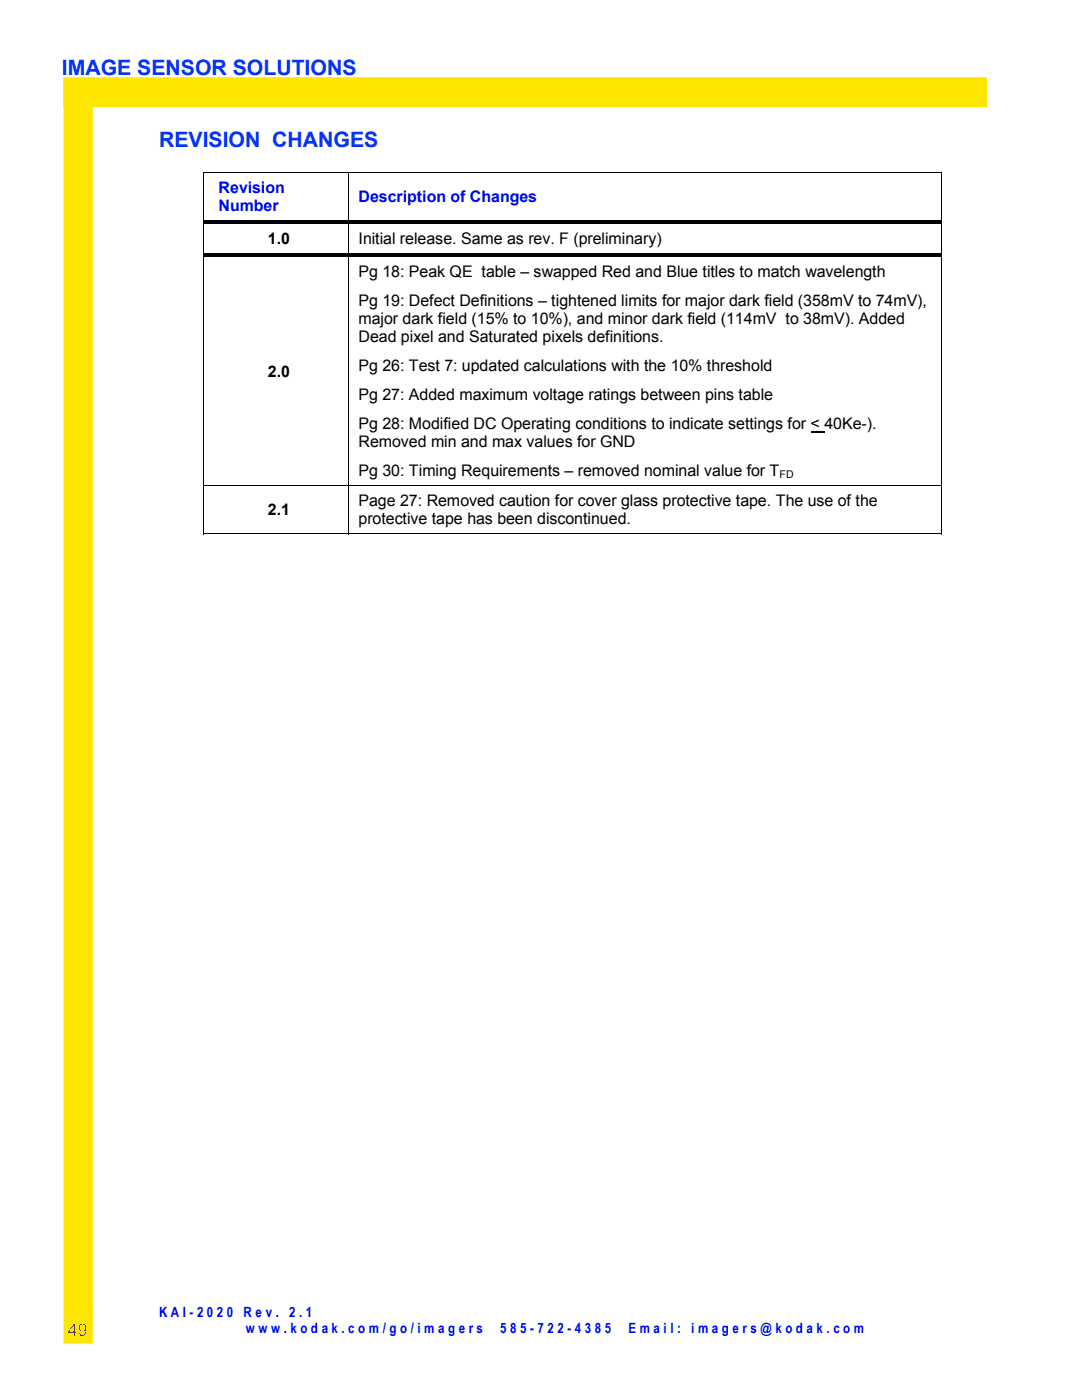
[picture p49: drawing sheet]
<svg xmlns="http://www.w3.org/2000/svg" width="216mm" height="279mm" viewBox="0 0 216 279" stroke-linecap="round" stroke-linejoin="round" font-family="sans-serif">
<defs><g id="words">
<g font-size="4.2" fill="#0035ff">
<text x="12.3" y="14.9">IMAGE SENSOR SOLUTIONS</text>
<text x="31.7" y="29.3">REVISION CHANGES</text>
</g>
<text font-size="3.5" fill="#f00" x="13.6" y="266.6">49</text>
<g font-size="3.2" fill="#00f">
<text x="43.6" y="38.5">Revision</text>
<text x="71.5" y="40.3">Description of Changes</text>
<text x="43.6" y="42.1">Number</text>
</g>
<g font-size="3.2">
<text x="53.5" y="48.7">1.0</text>
<text x="71.5" y="48.7">Initial release. Same as rev. F (preliminary)</text>
<text x="71.5" y="55.3">Pg 18: Peak QE table – swapped Red and Blue titles to match wavelength</text>
<text x="71.5" y="61">Pg 19: Defect Definitions – tightened limits for major dark field (358mV to 74mV),</text>
<text x="71.5" y="64.7">major dark field (15% to 10%), and minor dark field (114mV to 38mV). Added</text>
<text x="71.5" y="68.3">Dead pixel and Saturated pixels definitions.</text>
<text x="53.5" y="75.2">2.0</text>
<text x="71.5" y="74.1">Pg 26: Test 7: updated calculations with the 10% threshold</text>
<text x="71.5" y="79.9">Pg 27: Added maximum voltage ratings between pins table</text>
<text x="71.5" y="85.7">Pg 28: Modified DC Operating conditions to indicate settings for &lt; 40Ke-).</text>
<text x="71.5" y="89.3">Removed min and max values for GND</text>
<text x="71.5" y="95.1">Pg 30: Timing Requirements – removed nominal value for T</text>
<text x="71.5" y="101">Page 27: Removed caution for cover glass protective tape. The use of the</text>
<text x="53.5" y="102.8">2.1</text>
<text x="71.5" y="104.6">protective tape has been discontinued.</text>
</g>
<g font-size="2.8" fill="#00f">
<text x="31.7" y="262.8">K A I - 2 0 2 0</text>
<text x="48.6" y="262.8">R e v .</text>
<text x="57.7" y="262.8">2 . 1</text>
<text x="49.1" y="266">w w w . k o d a k . c o m / g o / i m a g e r s</text>
<text x="99.8" y="266">5 8 5 - 7 2 2 - 4 3 8 5</text>
<text x="125.4" y="266">E m a i l :</text>
<text x="137.9" y="266">i m a g e r s @ k o d a k . c o m</text>
</g>
<text font-size="2.1" x="155.6" y="95.4">FD</text>
</g></defs>
<path d="M12.7 18.4h184.1M15.6 15.6v252.5" fill="none" stroke="#ffe600" stroke-width="5.8" stroke-linecap="butt"/>
<g fill="#000">
<path d="M40.6 34.3h.2v.2h-.2zM187.8 34.3h.2v.2h-.2zM40.6 43.9h.2v.8h-.2zM40.6 50.5h.2v.8h-.2zM40.8 43.9h28.8v.8h-28.8zM40.8 50.5h28.8v.8h-28.8zM69.6 44.7h.1zM69.6 43.9h118.2v.8h-118.2zM69.6 51.3h.1zM69.6 50.5h118.2v.8h-118.2zM187.8 43.9h.2v.8h-.2zM187.8 50.5h.2v.8h-.2z"/>
<path d="M187.8 106.4h.2v.2h-.2z"/>
</g>
<g fill="none" stroke="#000" stroke-width=".2">
<path d="M40.6 34.4h147.4M40.7 34.5v9.4M69.6 34.5v9.4M187.9 34.5v9.4M40.7 44.7v5.8M40.7 51.3v45.5M69.6 44.7v5.8M69.6 51.3v45.5M187.9 44.7v5.8M187.9 51.3v45.5M40.6 96.9h147.4M40.7 97v9.6"/>
<path d="M69.6 97v9.6M187.9 97v9.6M40.6 106.5h29M69.7 106.5h118.1"/>
</g>
<path d="M161.8 86.1h2.7" fill="none" stroke="#000" stroke-width=".23"/>
<use href="#words"/>
</svg>
